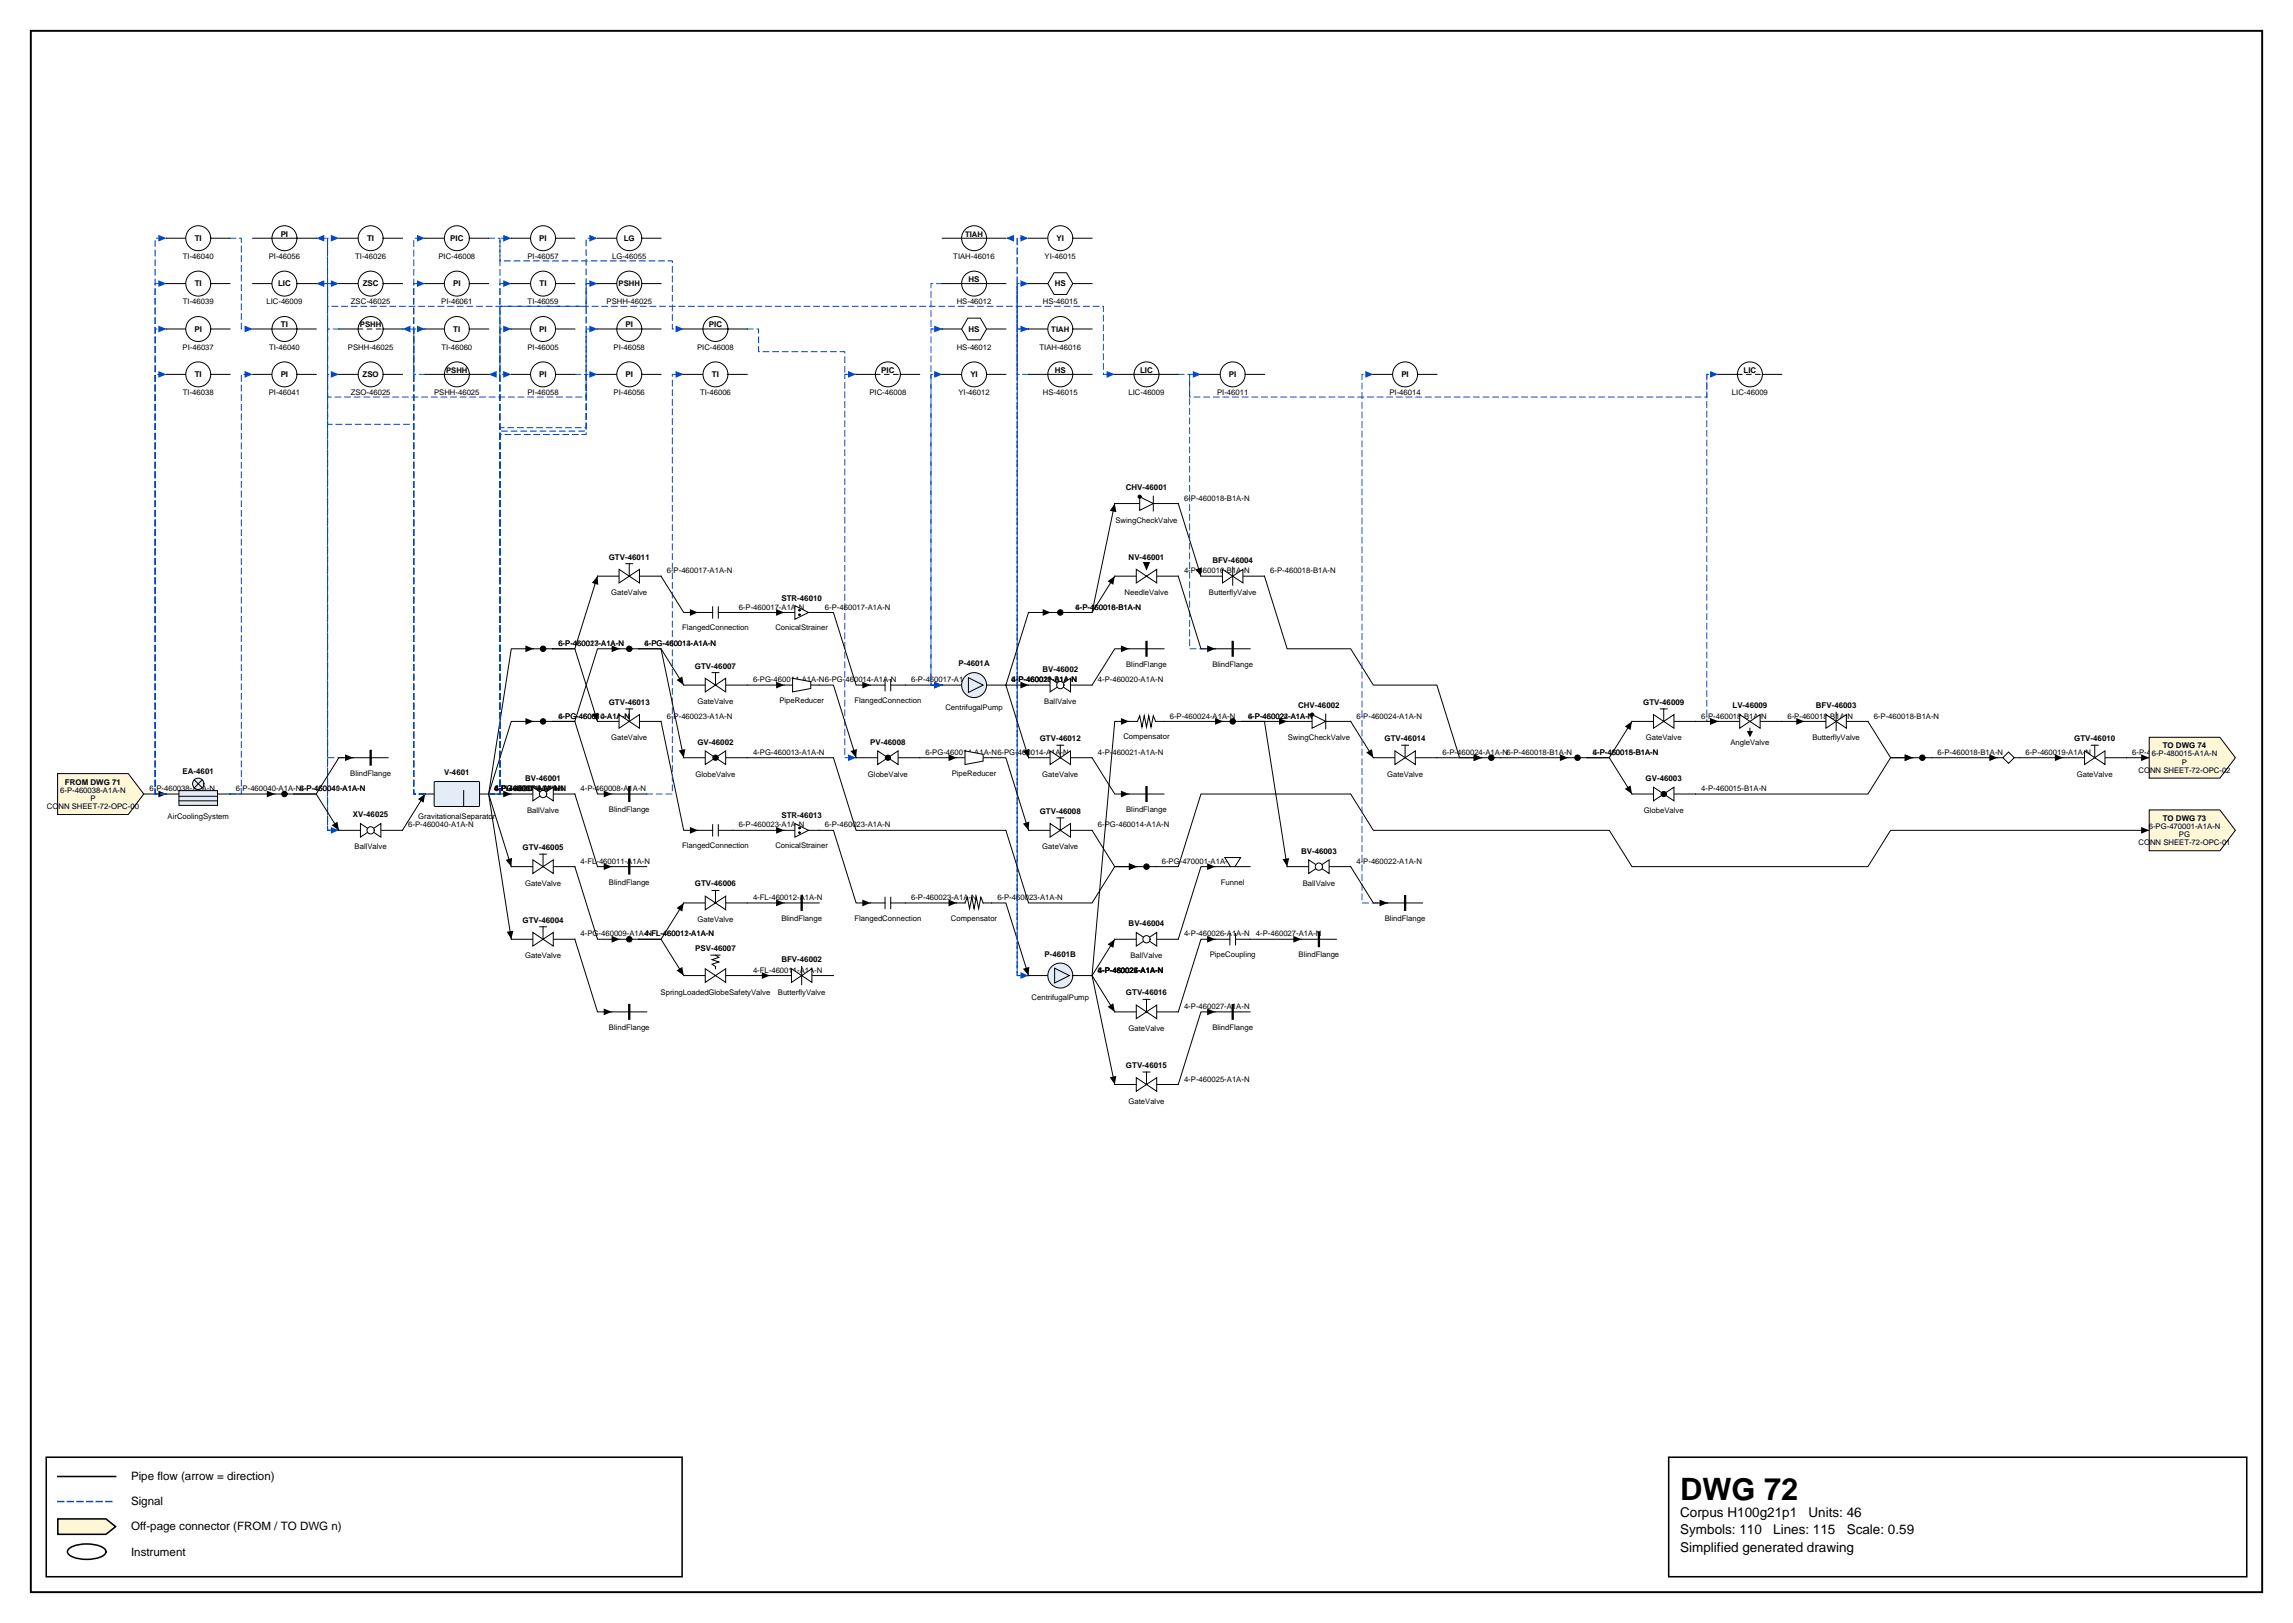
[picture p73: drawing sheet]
<svg xmlns="http://www.w3.org/2000/svg" width="420mm" height="297mm" viewBox="0 0 420 297" stroke-linecap="round" stroke-linejoin="round" font-family="sans-serif">
<defs><g id="words">
<text font-size="5.6" x="307.6" y="274.5">DWG 72</text>
<g font-size="2.5">
<text x="307.6" y="277.6">Corpus H100g21p1</text>
<text x="307.6" y="280.8">Symbols: 110</text>
<text x="324.6" y="280.8">Lines: 115</text>
<text x="331.1" y="277.6">Units: 46</text>
<text x="338.1" y="280.8">Scale: 0.59</text>
<text x="307.6" y="284">Simplified generated drawing</text>
</g>
<g font-size="2.1">
<text x="24" y="270.9">Pipe flow (arrow = direction)</text>
<text x="24" y="275.5">Signal</text>
<text x="24" y="280.1">Off-page connector (FROM / TO DWG n)</text>
<text x="24" y="284.7">Instrument</text>
</g>
<g font-size="1.5">
<text x="35.6" y="44.1">TI</text>
<text x="51.4" y="43.3">PI</text>
<text x="67.2" y="44.1">TI</text>
<text x="82.4" y="44.1">PIC</text>
<text x="98.7" y="44.1">PI</text>
<text x="114.2" y="44.1">LG</text>
<text x="193.4" y="44.1">YI</text>
<text x="35.6" y="52.4">TI</text>
<text x="50.9" y="52.4">LIC</text>
<text x="66.4" y="52.4">ZSC</text>
<text x="83" y="52.4">PI</text>
<text x="98.8" y="52.4">TI</text>
<text x="177.3" y="51.6">HS</text>
<text x="193.1" y="52.4">HS</text>
<text x="51.4" y="59.9">TI</text>
<text x="114.5" y="59.9">PI</text>
<text x="129.8" y="59.9">PIC</text>
<text x="35.6" y="60.7">PI</text>
<text x="83" y="60.7">TI</text>
<text x="98.7" y="60.7">PI</text>
<text x="177.3" y="60.7">HS</text>
<text x="35.6" y="69">TI</text>
<text x="51.4" y="69">PI</text>
<text x="66.4" y="69">ZSO</text>
<text x="98.7" y="69">PI</text>
<text x="114.5" y="69">PI</text>
<text x="130.3" y="69">TI</text>
<text x="161.3" y="68.2">PIC</text>
<text x="177.7" y="69">YI</text>
<text x="193.1" y="68.2">HS</text>
<text x="208.7" y="68.2">LIC</text>
<text x="225" y="69">PI</text>
<text x="256.6" y="69">PI</text>
<text x="319.2" y="68.2">LIC</text>
<text x="206.1" y="89.8">CHV-46001</text>
<text x="111.4" y="102.4">GTV-46011</text>
<text x="206.6" y="102.4">NV-46001</text>
<text x="222" y="103">BFV-46004</text>
<text x="143.1" y="109.9">STR-46010</text>
<text x="127.2" y="122.4">GTV-46007</text>
<text x="175.5" y="121.9">P-4601A</text>
<text x="190.8" y="123">BV-46002</text>
<text x="111.4" y="129">GTV-46013</text>
<text x="237.7" y="129.6">CHV-46002</text>
<text x="300.8" y="129">GTV-46009</text>
<text x="317.2" y="129.6">LV-46009</text>
<text x="332.4" y="129.6">BFV-46003</text>
<text x="127.7" y="136.3">GV-46002</text>
<text x="159.3" y="136.3">PV-46008</text>
<text x="190.4" y="135.7">GTV-46012</text>
<text x="253.5" y="135.7">GTV-46014</text>
<text x="379.8" y="135.7">GTV-46010</text>
<text x="396" y="136.9">TO DWG 74</text>
<text x="11.9" y="143.6">FROM DWG 71</text>
<text x="33.4" y="141.7">EA-4601</text>
<text x="81.3" y="141.9">V-4601</text>
<text x="96.2" y="142.9">BV-46001</text>
<text x="301.3" y="142.9">GV-46003</text>
<text x="64.6" y="149.6">XV-46025</text>
<text x="143.1" y="149.8">STR-46013</text>
<text x="190.4" y="148.9">GTV-46008</text>
<text x="95.7" y="155.6">GTV-46005</text>
<text x="396" y="150.2">TO DWG 73</text>
<text x="238.2" y="156.2">BV-46003</text>
<text x="127.2" y="162.2">GTV-46006</text>
<text x="95.7" y="168.9">GTV-46004</text>
<text x="206.6" y="169.5">BV-46004</text>
<text x="127.3" y="174.1">PSV-46007</text>
<text x="143.1" y="176.1">BFV-46002</text>
<text x="191.3" y="175.1">P-4601B</text>
<text x="206.1" y="182.2">GTV-46016</text>
<text x="206.1" y="195.5">GTV-46015</text>
</g>
<g font-size="1.4">
<text x="33.5" y="47.4">TI-46040</text>
<text x="49.2" y="47.4">PI-46056</text>
<text x="65" y="47.4">TI-46026</text>
<text x="80.3" y="47.4">PIC-46008</text>
<text x="96.6" y="47.4">PI-46057</text>
<text x="112.1" y="47.4">LG-46055</text>
<text x="174.5" y="47.4">TIAH-46016</text>
<text x="176.7" y="43.3">TIAH</text>
<text x="191.3" y="47.4">YI-46015</text>
<text x="113.2" y="52.4">PSHH</text>
<text x="33.5" y="55.7">TI-46039</text>
<text x="48.8" y="55.7">LIC-46009</text>
<text x="64.3" y="55.7">ZSC-46025</text>
<text x="65.9" y="59.9">PSHH</text>
<text x="80.8" y="55.7">PI-46061</text>
<text x="96.6" y="55.7">TI-46059</text>
<text x="111.1" y="55.7">PSHH-46025</text>
<text x="175.2" y="55.7">HS-46012</text>
<text x="190.9" y="55.7">HS-46015</text>
<text x="33.4" y="64">PI-46037</text>
<text x="49.3" y="64">TI-46040</text>
<text x="63.7" y="64">PSHH-46025</text>
<text x="80.8" y="64">TI-46060</text>
<text x="96.6" y="64">PI-46005</text>
<text x="112.3" y="64">PI-46058</text>
<text x="127.6" y="64">PIC-46008</text>
<text x="175.2" y="64">HS-46012</text>
<text x="190.3" y="64">TIAH-46016</text>
<text x="192.5" y="60.7">TIAH</text>
<text x="81.7" y="68.2">PSHH</text>
<text x="33.5" y="72.3">TI-46038</text>
<text x="49.2" y="72.3">PI-46041</text>
<text x="64.2" y="72.3">ZSO-46025</text>
<text x="79.5" y="72.3">PSHH-46025</text>
<text x="96.6" y="72.3">PI-46058</text>
<text x="112.3" y="72.3">PI-46056</text>
<text x="128.2" y="72.3">TI-46006</text>
<text x="159.2" y="72.3">PIC-46008</text>
<text x="175.5" y="72.3">YI-46012</text>
<text x="190.9" y="72.3">HS-46015</text>
<text x="206.6" y="72.3">LIC-46009</text>
<text x="222.8" y="72.3">PI-46011</text>
<text x="254.4" y="72.3">PI-46014</text>
<text x="317.1" y="72.3">LIC-46009</text>
<text x="204.2" y="95.7">SwingCheckValve</text>
<text x="216.8" y="91.6">6-P-460018-B1A-N</text>
<text x="122.1" y="104.9">6-P-460017-A1A-N</text>
<text x="216.8" y="104.9">4-P-460016-B1A-N</text>
<text x="232.6" y="104.9">6-P-460018-B1A-N</text>
<text x="111.9" y="108.9">GateValve</text>
<text x="135.2" y="111.6">6-P-460017-A1A-N</text>
<text x="151" y="111.6">6-P-460017-A1A-N</text>
<text x="196.9" y="111.6">6-P-460018-B1A-N</text>
<text x="196.9" y="111.6">4-P-460016-B1A-N</text>
<text x="205.9" y="108.9">NeedleValve</text>
<text x="221.3" y="108.9">ButterflyValve</text>
<text x="102.2" y="118.2">6-P-460023-A1A-N</text>
<text x="102.2" y="118.2">6-P-460017-A1A-N</text>
<text x="118" y="118.2">6-PG-460014-A1A-N</text>
<text x="118" y="118.2">4-PG-460013-A1A-N</text>
<text x="124.9" y="115.4">FlangedConnection</text>
<text x="142" y="115.4">ConicalStrainer</text>
<text x="137.9" y="124.9">6-PG-460014-A1A-N6-PG-460014-A1A-N</text>
<text x="166.8" y="124.9">6-P-460017-A1A-N</text>
<text x="185.2" y="124.9">4-P-460021-A1A-N</text>
<text x="185.2" y="124.9">4-P-460020-A1A-N</text>
<text x="185.2" y="124.9">6-P-460018-B1A-N</text>
<text x="201" y="124.9">4-P-460020-A1A-N</text>
<text x="206.2" y="122">BlindFlange</text>
<text x="222" y="122">BlindFlange</text>
<text x="102.2" y="131.5">4-PG-460010-A1A-N</text>
<text x="102.2" y="131.5">6-PG-460014-A1A-N</text>
<text x="122.1" y="131.5">6-P-460023-A1A-N</text>
<text x="127.7" y="128.9">GateValve</text>
<text x="142.7" y="128.7">PipeReducer</text>
<text x="156.4" y="128.7">FlangedConnection</text>
<text x="173.1" y="129.9">CentrifugalPump</text>
<text x="191.2" y="128.9">BallValve</text>
<text x="214.2" y="131.5">6-P-460024-A1A-N</text>
<text x="228.5" y="131.5">6-P-460024-A1A-N</text>
<text x="228.5" y="131.5">4-P-460022-A1A-N</text>
<text x="248.3" y="131.5">6-P-460024-A1A-N</text>
<text x="311.5" y="131.5">6-P-460018-B1A-N</text>
<text x="327.3" y="131.5">6-P-460018-B1A-N</text>
<text x="343" y="131.5">6-P-460018-B1A-N</text>
<text x="111.9" y="135.5">GateValve</text>
<text x="205.7" y="135.3">Compensator</text>
<text x="235.8" y="135.5">SwingCheckValve</text>
<text x="301.3" y="135.5">GateValve</text>
<text x="316.8" y="136.4">AngleValve</text>
<text x="331.8" y="135.5">ButterflyValve</text>
<text x="64.1" y="142">BlindFlange</text>
<text x="127.3" y="142.2">GlobeValve</text>
<text x="137.9" y="138.1">4-PG-460013-A1A-N</text>
<text x="158.9" y="142.2">GlobeValve</text>
<text x="169.4" y="138.1">6-PG-460014-A1A-N6-PG-460014-A1A-N</text>
<text x="174.3" y="142">PipeReducer</text>
<text x="190.8" y="142.2">GateValve</text>
<text x="201" y="138.1">4-P-460021-A1A-N</text>
<text x="254" y="142.2">GateValve</text>
<text x="264.1" y="138.1">6-P-460024-A1A-N6-P-460018-B1A-N</text>
<text x="291.6" y="138.1">4-P-460015-B1A-N</text>
<text x="291.6" y="138.1">6-P-460018-B1A-N</text>
<text x="354.7" y="138.1">6-P-460018-B1A-N</text>
<text x="370.8" y="138.1">6-P-460019-A1A-N</text>
<text x="380.2" y="142.2">GateValve</text>
<text x="390.4" y="138.1">6-P-480015-A1A-N</text>
<text x="391.5" y="141.4">CONN SHEET-72-OPC-02</text>
<text x="394" y="138.4">6-P-480015-A1A-N</text>
<text x="399.5" y="139.9">P</text>
<text x="8.6" y="148.1">CONN SHEET-72-OPC-00</text>
<text x="11" y="145.1">6-P-460038-A1A-N</text>
<text x="16.5" y="146.6">P</text>
<text x="27.4" y="144.8">6-P-460038-A1A-N</text>
<text x="30.7" y="149.9">AirCoolingSystem</text>
<text x="43.2" y="144.8">6-P-460040-A1A-N6-P-460040-A1A-N</text>
<text x="54.9" y="144.8">4-P-460041-A1A-N</text>
<text x="76.6" y="149.9">GravitationalSeparator</text>
<text x="90.5" y="144.8">6-P-460017-A1A-N</text>
<text x="90.5" y="144.8">4-P-460008-A1A-N</text>
<text x="90.5" y="144.8">4-PG-460009-A1A-N</text>
<text x="90.5" y="144.8">6-PG-460014-A1A-N</text>
<text x="90.5" y="144.8">4-FL-460011-A1A-N</text>
<text x="96.5" y="148.8">BallValve</text>
<text x="106.3" y="144.8">4-P-460008-A1A-N</text>
<text x="111.5" y="148.6">BlindFlange</text>
<text x="206.2" y="148.6">BlindFlange</text>
<text x="301" y="148.8">GlobeValve</text>
<text x="311.5" y="144.8">4-P-460015-B1A-N</text>
<text x="64.9" y="155.5">BallValve</text>
<text x="74.7" y="151.4">6-P-460040-A1A-N</text>
<text x="124.9" y="155.3">FlangedConnection</text>
<text x="135.2" y="151.4">6-P-460023-A1A-N</text>
<text x="142" y="155.3">ConicalStrainer</text>
<text x="151" y="151.4">6-P-460023-A1A-N</text>
<text x="190.8" y="155.5">GateValve</text>
<text x="201" y="151.4">6-PG-460014-A1A-N</text>
<text x="391.5" y="154.7">CONN SHEET-72-OPC-01</text>
<text x="393.4" y="151.7">6-PG-470001-A1A-N</text>
<text x="398.9" y="153.2">PG</text>
<text x="106.3" y="158.1">4-FL-460011-A1A-N</text>
<text x="111.5" y="161.9">BlindFlange</text>
<text x="212.7" y="158.1">6-PG-470001-A1A-N</text>
<text x="223.5" y="161.9">Funnel</text>
<text x="248.3" y="158.1">4-P-460022-A1A-N</text>
<text x="96.1" y="162.1">GateValve</text>
<text x="137.9" y="164.7">4-FL-460012-A1A-N</text>
<text x="166.8" y="164.7">6-P-460023-A1A-N</text>
<text x="182.6" y="164.7">6-P-460023-A1A-N</text>
<text x="238.5" y="162.1">BallValve</text>
<text x="106.3" y="171.4">4-PG-460009-A1A-N</text>
<text x="118" y="171.4">4-FL-460011-A1A-N</text>
<text x="118" y="171.4">4-FL-460012-A1A-N</text>
<text x="127.7" y="168.7">GateValve</text>
<text x="143" y="168.5">BlindFlange</text>
<text x="156.4" y="168.5">FlangedConnection</text>
<text x="174.1" y="168.5">Compensator</text>
<text x="216.8" y="171.4">4-P-460026-A1A-N</text>
<text x="229.9" y="171.4">4-P-460027-A1A-N</text>
<text x="253.5" y="168.5">BlindFlange</text>
<text x="96.1" y="175.4">GateValve</text>
<text x="137.9" y="178">4-FL-460011-A1A-N</text>
<text x="201" y="178">6-P-460024-A1A-N</text>
<text x="201" y="178">4-P-460025-A1A-N</text>
<text x="201" y="178">4-P-460026-A1A-N</text>
<text x="201" y="178">4-P-460027-A1A-N</text>
<text x="207" y="175.4">BallValve</text>
<text x="221.5" y="175.2">PipeCoupling</text>
<text x="237.7" y="175.2">BlindFlange</text>
<text x="120.9" y="182">SpringLoadedGlobeSafetyValve</text>
<text x="142.4" y="182">ButterflyValve</text>
<text x="188.9" y="183.1">CentrifugalPump</text>
<text x="216.8" y="184.7">4-P-460027-A1A-N</text>
<text x="111.5" y="188.5">BlindFlange</text>
<text x="206.6" y="188.7">GateValve</text>
<text x="222" y="188.5">BlindFlange</text>
<text x="216.8" y="198">4-P-460025-A1A-N</text>
<text x="206.6" y="202">GateValve</text>
</g>
</g></defs>
<path d="M5.6 5.6h408.6v285.8h-408.6z" fill="none" stroke="#000" stroke-width=".35"/>
<path d="M8.5 266.7h116.4v21.9h-116.4zM10.6 270.2h10.6M305.5 266.7h105.8v21.9h-105.8z" fill="none" stroke="#000" stroke-width=".28"/>
<path d="M10.6 274.8h10.6" fill="none" stroke="#0046c8" stroke-width=".28" stroke-dasharray="1.1 .7"/>
<path d="M10.6 278h8.8l1.8 1.4-1.8 1.4h-8.8z" fill="#fff7d6" stroke="#000" stroke-width=".28"/>
<path d="M12.7 283.4a6.7 6.7 0 0 1 6.3 0 .72 .72 0 0 1 0 1.2 6.7 6.7 0 0 1-6.3 0 .72 .72 0 0 1 0-1.2z" fill="none" stroke="#000" stroke-width=".28"/>
<path d="M314.6 68.5h-2.1v63.5h2.1" fill="none" stroke="#0046c8" stroke-width=".18" stroke-dasharray="1.1 .7"/>
<path d="M313.1 131.4l1.5 .6-1.5 .6z" fill="#0046c8"/>
<path d="M109.4 105.4l-4.2 13.3h-4h4l4.2 13.3M121 132l4.2 20h2.6M136.8 125.4h6.8M199.9 138.7l4.2 6.6h2.6M213.1 132h10.8M274.8 138.7h12.3M134.2 152h9.4M125.2 165.3l-4.2 6.6h-4h4l4.2 6.6M181.5 165.3h2.7l4.1 13.2" fill="none" stroke="#000" stroke-width=".18"/>
<path d="M109.4 105.4l.1 1.6-1.1-.3zM108.4 130.8l1.1-.4-.1 1.6zM142.1 124.8l1.5 .6-1.5 .6zM222.5 131.4l1.4 .6-1.4 .6zM285.6 138.1l1.5 .6-1.5 .6zM126.3 151.3l1.5 .7-1.5 .6zM142.1 151.3l1.5 .7-1.5 .6zM205.2 144.7l1.5 .6-1.5 .6zM123.9 177.6l1-.6 .3 1.5zM123.9 166.2l1.3-.9-.3 1.5zM187.3 177.3l1.2-.4-.2 1.6z" fill="#000"/>
<path d="M188.3 68.5h-2.1v-16.6h2.1" fill="none" stroke="#0046c8" stroke-width=".18" stroke-dasharray="1.1 .7"/>
<path d="M186.8 51.3l1.5 .6-1.5 .6z" fill="#0046c8"/>
<path d="M206.7 132h-2.6l-4.2 46.5M369.8 138.7h7.9" fill="none" stroke="#000" stroke-width=".18"/>
<path d="M205.2 131.4l1.5 .6-1.5 .6zM376.2 138.1l1.5 .6-1.5 .6z" fill="#000"/>
<path d="M188.3 178.5h-2.1v-118.3h2.1" fill="none" stroke="#0046c8" stroke-width=".18" stroke-dasharray="1.1 .7"/>
<path d="M186.8 59.6l1.5 .6-1.5 .6z" fill="#0046c8"/>
<path d="M199.9 178.5l4.2 20" fill="none" stroke="#000" stroke-width=".18"/>
<path d="M203.2 197.2l1.2-.3-.3 1.6z" fill="#000"/>
<path d="M188.3 178.5h-2.1v-134.9h2.1" fill="none" stroke="#0046c8" stroke-width=".18" stroke-dasharray="1.1 .7"/>
<path d="M186.8 43l1.5 .6-1.5 .6z" fill="#0046c8"/>
<path d="M150 152h2.6l4.1 13.3h2.7M204.1 171.9l-4.2 6.6 4.2 6.7" fill="none" stroke="#000" stroke-width=".18"/>
<path d="M157.9 164.6l1.5 .7-1.5 .6zM202.8 172.8l1.3-.9-.3 1.6zM202.8 184.3l1-.7 .3 1.6z" fill="#000"/>
<path d="M118.4 145.3h4.7v-76.8h2.1" fill="none" stroke="#0046c8" stroke-width=".18" stroke-dasharray="1.1 .7"/>
<path d="M123.7 67.9l1.5 .6-1.5 .6z" fill="#0046c8"/>
<path d="M168.4 138.7h6.7M228.9 171.9h9.4" fill="none" stroke="#000" stroke-width=".18"/>
<path d="M173.7 138.1l1.4 .6-1.4 .6zM236.8 171.3l1.5 .6-1.5 .6z" fill="#000"/>
<path d="M188.3 60.2h-2.1v-16.6h-2" fill="none" stroke="#0046c8" stroke-width=".18" stroke-dasharray="1.1 .7"/>
<path d="M184.2 43.6l1.4-.6v1.2z" fill="#0046c8"/>
<path d="M215.7 92.2l4.2 13.2M136.8 178.5h4.2" fill="none" stroke="#000" stroke-width=".18"/>
<path d="M218.8 104.2l1.2-.3-.1 1.5zM139.5 177.9l1.5 .6-1.5 .7z" fill="#000"/>
<path d="M89.5 43.6h2v4.2h31.6v12.4h2.1" fill="none" stroke="#0046c8" stroke-width=".18" stroke-dasharray="1.1 .7"/>
<path d="M123.7 59.6l1.5 .6-1.5 .6z" fill="#0046c8"/>
<path d="M26.3 145.3h4.2M105.2 145.3l4.2 13.3h2.6M393.5 152h-47.4l-4.1 6.6h-43.2l-4.2-6.6h-43.2l-4.1-6.7h-27.4l-4.2 13.3h-4.1M165.8 165.3h9.3" fill="none" stroke="#000" stroke-width=".18"/>
<path d="M29 144.7l1.5 .6-1.5 .6zM110.5 158l1.5 .6-1.5 .6zM392 151.3l1.5 .7-1.5 .6zM173.7 164.6l1.4 .7-1.4 .6z" fill="#000"/>
<path d="M136.8 60.2h2.1v4.2h15.8v4.1h2" fill="none" stroke="#0046c8" stroke-width=".18" stroke-dasharray="1.1 .7"/>
<path d="M155.3 67.9l1.4 .6-1.4 .6z" fill="#0046c8"/>
<path d="M105.2 68.5h2.1v-8.3h2.1" fill="none" stroke="#0046c8" stroke-width=".18" stroke-dasharray="1.1 .7"/>
<path d="M107.9 59.6l1.5 .6-1.5 .6z" fill="#0046c8"/>
<path d="M136.8 165.3h6.8" fill="none" stroke="#000" stroke-width=".18"/>
<path d="M142.1 164.6l1.5 .7-1.5 .6z" fill="#000"/>
<path d="M62 60.2h-2v91.8h2" fill="none" stroke="#0046c8" stroke-width=".18" stroke-dasharray="1.1 .7"/>
<path d="M60.6 151.3l1.4 .7-1.4 .6z" fill="#0046c8"/>
<path d="M156.7 68.5h-2v70.2h2" fill="none" stroke="#0046c8" stroke-width=".18" stroke-dasharray="1.1 .7"/>
<path d="M155.3 138.1l1.4 .6-1.4 .6z" fill="#0046c8"/>
<path d="M62 152h-2v-83.5h2" fill="none" stroke="#0046c8" stroke-width=".18" stroke-dasharray="1.1 .7"/>
<path d="M60.6 67.9l1.4 .6-1.4 .6z" fill="#0046c8"/>
<path d="M62 152h-2v-100.1h2" fill="none" stroke="#0046c8" stroke-width=".18" stroke-dasharray="1.1 .7"/>
<path d="M60.6 51.3l1.4 .6-1.4 .6z" fill="#0046c8"/>
<path d="M350.2 138.7h-4.1l-4.1 6.6h-31.6M353.7 138.7h12M77.8 145.3l-4.1 6.7" fill="none" stroke="#000" stroke-width=".18"/>
<path d="M348.7 138.1l1.5 .6-1.5 .6zM364.2 138.1l1.5 .6-1.5 .6zM76.5 146.3l1.3-1-.2 1.6z" fill="#000"/>
<path d="M188.3 51.9h-2.1v126.6h2.1" fill="none" stroke="#0046c8" stroke-width=".18" stroke-dasharray="1.1 .7"/>
<path d="M186.8 177.9l1.5 .6-1.5 .7z" fill="#0046c8"/>
<path d="M121 105.4l4.2 6.7h2.6M165.8 125.4h6.7M235.7 132h-8.3h4.1l4.2 26.6M247.3 132l4.1 6.7M105.2 171.9l4.2 13.3h2.6M222.5 185.2h-2.6l-4.2 13.3" fill="none" stroke="#000" stroke-width=".18"/>
<path d="M126.3 111.5l1.5 .6-1.5 .6zM171 124.8l1.5 .6-1.5 .6zM234.2 131.4l1.5 .6-1.5 .6zM250.1 137.7l1.1-.6 .2 1.6zM234.8 157.2l1.2-.1-.3 1.5zM110.5 184.6l1.5 .6-1.5 .6zM221 184.6l1.5 .6-1.5 .6z" fill="#000"/>
<path d="M77.8 68.5h-2v-8.3h-2.1" fill="none" stroke="#0046c8" stroke-width=".18" stroke-dasharray="1.1 .7"/>
<path d="M73.7 60.2l1.5-.6v1.2z" fill="#0046c8"/>
<path d="M231.5 105.4l4.2 13.3h11.6l4.1 6.7h11.7l4.1 13.3h4.1M298.8 132l-4.2 6.7h-4h4l4.2 6.6M342 132l4.1 6.7h4.1" fill="none" stroke="#000" stroke-width=".18"/>
<path d="M269.8 138.1l1.5 .6-1.5 .6zM297.5 133l1.3-1-.3 1.6zM348.7 138.1l1.5 .6-1.5 .6zM297.5 144.4l1-.7 .3 1.6z" fill="#000"/>
<path d="M254.1 165.3h-4.7v-96.8h2" fill="none" stroke="#0046c8" stroke-width=".18" stroke-dasharray="1.1 .7"/>
<path d="M250 67.9l1.4 .6-1.4 .6z" fill="#0046c8"/>
<path d="M181.5 138.7h2.7l4.1 13.3" fill="none" stroke="#000" stroke-width=".18"/>
<path d="M187.3 150.7l1.2-.3-.2 1.6z" fill="#000"/>
<path d="M172.5 60.2h-2.1v65.2h2.1" fill="none" stroke="#0046c8" stroke-width=".18" stroke-dasharray="1.1 .7"/>
<path d="M171 124.8l1.5 .6-1.5 .6z" fill="#0046c8"/>
<path d="M222.5 118.7h-4.7v-50.2h2.1" fill="none" stroke="#0046c8" stroke-width=".18" stroke-dasharray="1.1 .7"/>
<path d="M218.4 67.9l1.5 .6-1.5 .6z" fill="#0046c8"/>
<path d="M57.9 51.9h2.1v4.2h142v12.4h2.1" fill="none" stroke="#0046c8" stroke-width=".18" stroke-dasharray="1.1 .7"/>
<path d="M202.6 67.9l1.5 .6-1.5 .6z" fill="#0046c8"/>
<path d="M215.7 68.5h2.1v4.2h94.7v-4.2h2.1" fill="none" stroke="#0046c8" stroke-width=".18" stroke-dasharray="1.1 .7"/>
<path d="M313.1 67.9l1.5 .6-1.5 .6z" fill="#0046c8"/>
<path d="M215.7 105.4l4.2 13.3h2.6" fill="none" stroke="#000" stroke-width=".18"/>
<path d="M221 118.1l1.5 .6-1.5 .7z" fill="#000"/>
<path d="M42.1 43.6h2.1v16.6h2.1" fill="none" stroke="#0046c8" stroke-width=".18" stroke-dasharray="1.1 .7"/>
<path d="M44.8 59.6l1.5 .6-1.5 .6z" fill="#0046c8"/>
<path d="M150 112.1h2.6l4.1 13.3h2.7M184.2 125.4l4.1 13.3" fill="none" stroke="#000" stroke-width=".18"/>
<path d="M157.9 124.8l1.5 .6-1.5 .6zM187.3 137.4l1.2-.3-.2 1.6z" fill="#000"/>
<path d="M172.5 125.4h-2.1v-56.9h2.1" fill="none" stroke="#0046c8" stroke-width=".18" stroke-dasharray="1.1 .7"/>
<path d="M171 67.9l1.5 .6-1.5 .6z" fill="#0046c8"/>
<path d="M192.4 112.1h-4.1l-4.1 13.3h4.1" fill="none" stroke="#000" stroke-width=".18"/>
<path d="M190.9 111.5l1.5 .6-1.5 .6zM186.8 124.8l1.5 .6-1.5 .6z" fill="#000"/>
<path d="M30.5 145.3h-2.1v-76.8h2.1" fill="none" stroke="#0046c8" stroke-width=".18" stroke-dasharray="1.1 .7"/>
<path d="M29 67.9l1.5 .6-1.5 .6z" fill="#0046c8"/>
<path d="M30.5 145.3h-2.1v-85.1h2.1" fill="none" stroke="#0046c8" stroke-width=".18" stroke-dasharray="1.1 .7"/>
<path d="M29 59.6l1.5 .6-1.5 .6z" fill="#0046c8"/>
<path d="M30.5 145.3h-2.1v-93.4h2.1" fill="none" stroke="#0046c8" stroke-width=".18" stroke-dasharray="1.1 .7"/>
<path d="M29 51.3l1.5 .6-1.5 .6z" fill="#0046c8"/>
<path d="M30.5 145.3h-2.1v-101.7h2.1" fill="none" stroke="#0046c8" stroke-width=".18" stroke-dasharray="1.1 .7"/>
<path d="M29 43l1.5 .6-1.5 .6z" fill="#0046c8"/>
<path d="M42.1 145.3h8.2" fill="none" stroke="#000" stroke-width=".18"/>
<path d="M48.8 144.7l1.5 .6-1.5 .6z" fill="#000"/>
<path d="M42.1 145.3h2.1v-76.8h2.1" fill="none" stroke="#0046c8" stroke-width=".18" stroke-dasharray="1.1 .7"/>
<path d="M44.8 67.9l1.5 .6-1.5 .6z" fill="#0046c8"/>
<path d="M97.7 118.7h-4.1l-4.1 26.6" fill="none" stroke="#000" stroke-width=".18"/>
<path d="M96.2 118.1l1.5 .6-1.5 .7z" fill="#000"/>
<path d="M77.8 145.3h-2v-85.1h2" fill="none" stroke="#0046c8" stroke-width=".18" stroke-dasharray="1.1 .7"/>
<path d="M76.3 59.6l1.5 .6-1.5 .6z" fill="#0046c8"/>
<path d="M77.8 145.3h-2v-93.4h2" fill="none" stroke="#0046c8" stroke-width=".18" stroke-dasharray="1.1 .7"/>
<path d="M76.3 51.3l1.5 .6-1.5 .6z" fill="#0046c8"/>
<path d="M77.8 145.3h-2v-101.7h2" fill="none" stroke="#0046c8" stroke-width=".18" stroke-dasharray="1.1 .7"/>
<path d="M76.3 43l1.5 .6-1.5 .6z" fill="#0046c8"/>
<path d="M89.5 145.3h4.1" fill="none" stroke="#000" stroke-width=".18"/>
<path d="M92.1 144.7l1.5 .6-1.5 .6z" fill="#000"/>
<path d="M89.5 145.3h2v-76.8h2.1" fill="none" stroke="#0046c8" stroke-width=".18" stroke-dasharray="1.1 .7"/>
<path d="M92.1 67.9l1.5 .6-1.5 .6z" fill="#0046c8"/>
<path d="M89.5 145.3h2v-85.1h2.1" fill="none" stroke="#0046c8" stroke-width=".18" stroke-dasharray="1.1 .7"/>
<path d="M92.1 59.6l1.5 .6-1.5 .6z" fill="#0046c8"/>
<path d="M89.5 145.3l4.1 26.6" fill="none" stroke="#000" stroke-width=".18"/>
<path d="M92.8 170.5l1.2-.2-.4 1.6z" fill="#000"/>
<path d="M89.5 145.3h2v-93.4h2.1" fill="none" stroke="#0046c8" stroke-width=".18" stroke-dasharray="1.1 .7"/>
<path d="M92.1 51.3l1.5 .6-1.5 .6z" fill="#0046c8"/>
<path d="M89.5 145.3h2v-101.7h2.1" fill="none" stroke="#0046c8" stroke-width=".18" stroke-dasharray="1.1 .7"/>
<path d="M92.1 43l1.5 .6-1.5 .6z" fill="#0046c8"/>
<path d="M77.8 145.3h-2v-67.6h-15.8v-25.8h-2.1" fill="none" stroke="#0046c8" stroke-width=".18" stroke-dasharray="1.1 .7"/>
<path d="M57.9 51.9l1.5-.6v1.2z" fill="#0046c8"/>
<path d="M89.5 145.3h2v-67h15.8v-9.8h2.1" fill="none" stroke="#0046c8" stroke-width=".18" stroke-dasharray="1.1 .7"/>
<path d="M107.9 67.9l1.5 .6-1.5 .6z" fill="#0046c8"/>
<path d="M89.5 145.3h2v-66.4h15.8v-27h2.1" fill="none" stroke="#0046c8" stroke-width=".18" stroke-dasharray="1.1 .7"/>
<path d="M107.9 51.3l1.5 .6-1.5 .6z" fill="#0046c8"/>
<path d="M89.5 145.3h2v-65.8h15.8v-35.9h2.1" fill="none" stroke="#0046c8" stroke-width=".18" stroke-dasharray="1.1 .7"/>
<path d="M107.9 43l1.5 .6-1.5 .6z" fill="#0046c8"/>
<path d="M97.7 132h-4.1l-4.1 13.3 4.1 13.3" fill="none" stroke="#000" stroke-width=".18"/>
<path d="M96.2 131.4l1.5 .6-1.5 .6zM92.6 157.4l1.2-.4-.2 1.6z" fill="#000"/>
<path d="M109.4 68.5h-2.1v4.2h-47.3v-29.1h-2.1" fill="none" stroke="#0046c8" stroke-width=".18" stroke-dasharray="1.1 .7"/>
<path d="M57.9 43.6l1.5-.6v1.2z" fill="#0046c8"/>
<path d="M172.5 51.9h-2.1v8.3h2.1" fill="none" stroke="#0046c8" stroke-width=".18" stroke-dasharray="1.1 .7"/>
<path d="M171 59.6l1.5 .6-1.5 .6z" fill="#0046c8"/>
<path d="M134.2 112.1h9.4M310.4 132h4.2" fill="none" stroke="#000" stroke-width=".18"/>
<path d="M142.1 111.5l1.5 .6-1.5 .6zM313.1 131.4l1.5 .6-1.5 .6z" fill="#000"/>
<path d="M64.7 138.7h-4.7v-95.1h2" fill="none" stroke="#0046c8" stroke-width=".18" stroke-dasharray="1.1 .7"/>
<path d="M60.6 43l1.4 .6-1.4 .6z" fill="#0046c8"/>
<path d="M109.4 51.9h-2.1v4.2h-15.8v12.4h-2" fill="none" stroke="#0046c8" stroke-width=".18" stroke-dasharray="1.1 .7"/>
<path d="M89.5 68.5l1.4-.6v1.2z" fill="#0046c8"/>
<g fill="none" stroke="#000" stroke-width=".18">
<path d="M314.6 68.5h3.5M322.7 68.5h3.5M204.1 92.2l-4.2 19.9h-4h4l4.2-6.7M113.5 118.7h-4.1l-4.2 13.3h-4h4l4.2 13.3h2.6M206.7 118.7h-2.6l-4.2 6.7M64.7 138.7h-2.7l-4.1 6.6h-4.1h4.1l4.1 6.7M125.2 125.4l-4.2-6.7h-4h4l4.2 20M136.8 138.7h15.8l4.1 13.3h27.5l4.1 13.3h11.6l4.2-6.7h4.1h-4.1l-4.2-6.6M150 125.4h2.6l4.1 13.3M263.1 138.7h8.2M326.2 132h4.1M389.3 138.7h4.2"/>
<path d="M105.2 158.6l4.2 13.3h4.1M222.5 158.6h-2.6l-4.2 13.3M247.3 158.6l4.1 6.7h2.7M222.5 171.9h-2.6l-4.2 13.3"/>
</g>
<g fill="#000">
<path d="M204.1 92.2l.3 1.5-1.2-.2zM112 118.1l1.5 .6-1.5 .7zM202.8 106.4l1.3-1-.3 1.6zM205.2 118.1l1.5 .6-1.5 .7zM63.2 138.1l1.5 .6-1.5 .6zM123.9 124.5l1-.7 .3 1.6zM124.3 137.4l1.2-.3-.3 1.6zM155.7 137.4l1.2-.3-.2 1.6zM269.8 138.1l1.5 .6-1.5 .6zM328.9 131.4l1.4 .6-1.4 .6zM392 138.1l1.5 .6-1.5 .6zM60.7 151l1.1-.6 .2 1.6z"/>
<path d="M110.5 144.7l1.5 .6-1.5 .6zM206.7 158l1.5 .6-1.5 .6zM221 158l1.5 .6-1.5 .6zM112 171.3l1.5 .6-1.5 .6zM221 171.3l1.5 .6-1.5 .6zM252.6 164.6l1.5 .7-1.5 .6z"/>
</g>
<circle cx="320.4" cy="68.5" r="2.28" fill="#fff" stroke="#000" stroke-width=".18"/>
<path d="M77.8 60.2h3.6M85.9 60.2h3.6M318.1 68.5h.8M319.8 68.5h.8M321.4 68.5h.8M97.7 118.7h3.5M206.7 132h1.5l.5-1 .4 2.1 .4-2.1 .4 2.1 .4-2.1 .4 2.1 .4-2.1 .5 1h1.5M271.3 138.7h3.5" fill="none" stroke="#000" stroke-width=".18"/>
<g fill="#000" stroke="#000" stroke-width=".18">
<circle cx="99.4" cy="118.7" r=".5"/>
<circle cx="273" cy="138.7" r=".5"/>
</g>
<circle cx="83.6" cy="60.2" r="2.28" fill="#fff" stroke="#000" stroke-width=".18"/>
<path d="M109.4 132h3.9M117.1 132h3.9" fill="none" stroke="#000" stroke-width=".18"/>
<path d="M113.3 130.8l3.8 2.5v-2.5l-3.8 2.5z" fill="#fff" stroke="#000" stroke-width=".18"/>
<path d="M114.6 129.7h1.2M115.2 129.7v2.3M125.2 125.4h3.9M132.9 125.4h3.9M175.1 165.3h1.6l.4-1.1 .4 2.1 .4-2.1 .4 2.1 .5-2.1 .4 2.1 .4-2.1 .4 1.1h1.5" fill="none" stroke="#000" stroke-width=".18"/>
<path d="M129.1 124.1l3.8 2.5v-2.5l-3.8 2.5z" fill="#fff" stroke="#000" stroke-width=".18"/>
<path d="M130.4 123.1h1.2M131 123.1v2.3M188.3 138.7h3.9M196 138.7h3.9M113.5 171.9h3.5" fill="none" stroke="#000" stroke-width=".18"/>
<circle cx="115.2" cy="171.9" r=".5" fill="#000" stroke="#000" stroke-width=".18"/>
<path d="M192.2 137.4l3.8 2.5v-2.5l-3.8 2.5z" fill="#fff" stroke="#000" stroke-width=".18"/>
<path d="M193.5 136.4h1.2M194.1 136.4v2.3" fill="none" stroke="#000" stroke-width=".18"/>
<path d="M393.5 148.2h12.9l2.9 3.8-2.9 3.7h-12.9z" fill="#fff7d6" stroke="#000" stroke-width=".18"/>
<path d="M77.8 51.9h3.6M85.9 51.9h3.6M127.8 152h2.7M130.5 150.9v2.1M131.5 152h2.7M131.5 150.9v2.1" fill="none" stroke="#000" stroke-width=".18"/>
<circle cx="83.6" cy="51.9" r="2.28" fill="#fff" stroke="#000" stroke-width=".18"/>
<path d="M188.3 68.5h3.5M196.4 68.5h3.5" fill="none" stroke="#000" stroke-width=".18"/>
<circle cx="194.1" cy="68.5" r="2.28" fill="#fff" stroke="#000" stroke-width=".18"/>
<path d="M191.8 68.5h4.6M365.7 138.7h1M368.8 138.7h1" fill="none" stroke="#000" stroke-width=".18"/>
<path d="M367.7 137.6l1.1 1.1-1.1 1-1-1z" fill="#fff" stroke="#000" stroke-width=".18"/>
<path d="M188.3 178.5h3.5M196.4 178.5h3.5" fill="none" stroke="#000" stroke-width=".18"/>
<circle cx="194.1" cy="178.5" r="2.28" fill="#e2ecf7" stroke="#000" stroke-width=".18"/>
<path d="M143.6 152h1.9M148 152h2M193.1 177.2l2.7 1.3-2.7 1.4z" fill="none" stroke="#000" stroke-width=".18"/>
<path d="M145.5 150.7l2.5 1.3-2.5 1.2z" fill="#fff" stroke="#000" stroke-width=".18"/>
<g fill="#000" stroke="#000" stroke-width=".18">
<circle cx="146.4" cy="151.6" r=".15"/>
<circle cx="146.4" cy="152.4" r=".14"/>
</g>
<path d="M30.5 68.5h3.5M38.6 68.5h3.5" fill="none" stroke="#000" stroke-width=".18"/>
<circle cx="36.3" cy="68.5" r="2.29" fill="#fff" stroke="#000" stroke-width=".18"/>
<path d="M172.5 68.5h3.6M180.6 68.5h3.6M112 145.3h6.4" fill="none" stroke="#000" stroke-width=".18"/>
<path d="M115.2 144.1v2.5" fill="none" stroke="#000" stroke-width=".42"/>
<circle cx="178.3" cy="68.5" r="2.28" fill="#fff" stroke="#000" stroke-width=".18"/>
<path d="M156.7 138.7h4M164.4 138.7h4" fill="none" stroke="#000" stroke-width=".18"/>
<path d="M160.7 137.4l3.7 2.5v-2.5l-3.7 2.5z" fill="#fff" stroke="#000" stroke-width=".18"/>
<circle cx="162.6" cy="138.7" r=".48" fill="#000" stroke="#000" stroke-width=".18"/>
<path d="M188.3 60.2h3.5M196.4 60.2h3.5M222.5 171.9h2.7M225.2 170.9v2M226.2 171.9h2.7M226.2 170.9v2" fill="none" stroke="#000" stroke-width=".18"/>
<circle cx="194.1" cy="60.2" r="2.28" fill="#fff" stroke="#000" stroke-width=".18"/>
<path d="M125.2 178.5h3.9M132.9 178.5h3.9" fill="none" stroke="#000" stroke-width=".18"/>
<path d="M129.1 177.3l3.8 2.5v-2.5l-3.8 2.5z" fill="#fff" stroke="#000" stroke-width=".18"/>
<path d="M204.1 92.2h4.6M211.1 92.2h4.6M130.2 174.8h1.6M131 174.8l.6 .4-1.2 .4 1.2 .5-1.2 .4 .6 .4v.4" fill="none" stroke="#000" stroke-width=".18"/>
<path d="M208.7 90.9l2.4 1.3-2.4 1.2z" fill="#fff" stroke="#000" stroke-width=".18"/>
<path d="M77.8 43.6h3.6M85.9 43.6h3.6M211.1 90.8v2.7" fill="none" stroke="#000" stroke-width=".18"/>
<circle cx="208.7" cy="90.9" r=".29" fill="#000" stroke="#000" stroke-width=".18"/>
<circle cx="83.6" cy="43.6" r="2.28" fill="#fff" stroke="#000" stroke-width=".18"/>
<path d="M10.5 141.6h13l2.8 3.7-2.8 3.8h-13z" fill="#fff7d6" stroke="#000" stroke-width=".18"/>
<path d="M93.6 145.3h4M101.3 145.3h3.9M159.4 165.3h2.6M162 164.2v2.1M163.1 165.3h2.7M163.1 164.2v2.1" fill="none" stroke="#000" stroke-width=".18"/>
<g fill="#fff" stroke="#000" stroke-width=".18">
<path d="M97.6 144.1l3.7 2.5v-2.5l-3.7 2.5z"/>
<circle cx="99.4" cy="145.3" r=".67"/>
</g>
<path d="M62 68.5h3.6M70.1 68.5h3.6M208.2 158.6h3.4M143.6 165.3h6.4" fill="none" stroke="#000" stroke-width=".18"/>
<path d="M146.8 164v2.5" fill="none" stroke="#000" stroke-width=".42"/>
<circle cx="209.9" cy="158.6" r=".5" fill="#000" stroke="#000" stroke-width=".18"/>
<circle cx="67.9" cy="68.5" r="2.28" fill="#fff" stroke="#000" stroke-width=".18"/>
<path d="M125.2 60.2h3.5M133.3 60.2h3.5" fill="none" stroke="#000" stroke-width=".18"/>
<circle cx="131" cy="60.2" r="2.28" fill="#fff" stroke="#000" stroke-width=".18"/>
<path d="M93.6 68.5h3.5M101.7 68.5h3.5M128.7 60.2h4.6" fill="none" stroke="#000" stroke-width=".18"/>
<circle cx="99.4" cy="68.5" r="2.28" fill="#fff" stroke="#000" stroke-width=".18"/>
<path d="M125.2 165.3h3.9M132.9 165.3h3.9" fill="none" stroke="#000" stroke-width=".18"/>
<path d="M129.1 164l3.8 2.5v-2.5l-3.8 2.5z" fill="#fff" stroke="#000" stroke-width=".18"/>
<path d="M62 60.2h3.6M70.1 60.2h3.6M130.4 163h1.2M131 163v2.3" fill="none" stroke="#000" stroke-width=".18"/>
<circle cx="67.9" cy="60.2" r="2.28" fill="#fff" stroke="#000" stroke-width=".18"/>
<path d="M65.6 60.2h.8M67.2 60.2h.9M68.9 60.2h.8M156.7 68.5h3.6M164.8 68.5h3.6" fill="none" stroke="#000" stroke-width=".18"/>
<circle cx="162.6" cy="68.5" r="2.28" fill="#fff" stroke="#000" stroke-width=".18"/>
<path d="M93.6 60.2h3.5M101.7 60.2h3.5M160.3 68.5h.8M161.9 68.5h.9M163.6 68.5h.8M238.3 171.9h6.4" fill="none" stroke="#000" stroke-width=".18"/>
<path d="M241.5 170.7v2.4" fill="none" stroke="#000" stroke-width=".42"/>
<circle cx="99.4" cy="60.2" r="2.28" fill="#fff" stroke="#000" stroke-width=".18"/>
<path d="M62 152h4M69.7 152h4" fill="none" stroke="#000" stroke-width=".18"/>
<g fill="#fff" stroke="#000" stroke-width=".18">
<path d="M66 150.7l3.7 2.5v-2.5l-3.7 2.5z"/>
<circle cx="67.9" cy="152" r=".66"/>
</g>
<path d="M298.8 145.3h3.9M306.5 145.3h3.9" fill="none" stroke="#000" stroke-width=".18"/>
<path d="M302.7 144.1l3.8 2.5v-2.5l-3.8 2.5z" fill="#fff" stroke="#000" stroke-width=".18"/>
<g fill="#000" stroke="#000" stroke-width=".18">
<circle cx="351.9" cy="138.7" r=".5"/>
<circle cx="304.6" cy="145.3" r=".48"/>
</g>
<path d="M30.5 60.2h3.5M38.6 60.2h3.5M350.2 138.7h3.5" fill="none" stroke="#000" stroke-width=".18"/>
<circle cx="36.3" cy="60.2" r="2.29" fill="#fff" stroke="#000" stroke-width=".18"/>
<path d="M188.3 51.9h3.5M196.4 51.9h3.5" fill="none" stroke="#000" stroke-width=".18"/>
<path d="M193 49.9h2.3l1.1 2-1.1 2h-2.3l-1.2-2z" fill="#fff" stroke="#000" stroke-width=".18"/>
<path d="M109.4 105.4h3.9M117.1 105.4h3.9" fill="none" stroke="#000" stroke-width=".18"/>
<path d="M113.3 104.2l3.8 2.5v-2.5l-3.8 2.5z" fill="#fff" stroke="#000" stroke-width=".18"/>
<path d="M114.6 103.2h1.2M115.2 103.2v2.2M204.1 198.5h3.9M211.8 198.5h3.9" fill="none" stroke="#000" stroke-width=".18"/>
<path d="M208 197.2l3.8 2.5v-2.5l-3.8 2.5z" fill="#fff" stroke="#000" stroke-width=".18"/>
<path d="M30.5 51.9h3.5M38.6 51.9h3.5M112 158.6h6.4M209.3 196.2h1.2M209.9 196.2v2.3" fill="none" stroke="#000" stroke-width=".18"/>
<path d="M115.2 157.4v2.5" fill="none" stroke="#000" stroke-width=".42"/>
<circle cx="36.3" cy="51.9" r="2.29" fill="#fff" stroke="#000" stroke-width=".18"/>
<path d="M159.4 125.4h2.6M162 124.3v2.1M163.1 125.4h2.7M163.1 124.3v2.1M223.9 132h3.5M235.7 132h4.5M242.7 132h4.6" fill="none" stroke="#000" stroke-width=".18"/>
<circle cx="225.7" cy="132" r=".5" fill="#000" stroke="#000" stroke-width=".18"/>
<path d="M240.2 130.8l2.5 1.2-2.5 1.3z" fill="#fff" stroke="#000" stroke-width=".18"/>
<path d="M242.7 130.7v2.7M93.6 171.9h4M101.3 171.9h3.9" fill="none" stroke="#000" stroke-width=".18"/>
<circle cx="240.2" cy="130.8" r=".29" fill="#000" stroke="#000" stroke-width=".18"/>
<path d="M97.6 170.7l3.7 2.4v-2.4l-3.7 2.4z" fill="#fff" stroke="#000" stroke-width=".18"/>
<path d="M125.2 68.5h3.5M133.3 68.5h3.5M98.8 169.6h1.2M99.4 169.6v2.3" fill="none" stroke="#000" stroke-width=".18"/>
<circle cx="131" cy="68.5" r="2.28" fill="#fff" stroke="#000" stroke-width=".18"/>
<path d="M77.8 68.5h3.6M85.9 68.5h3.6" fill="none" stroke="#000" stroke-width=".18"/>
<circle cx="83.6" cy="68.5" r="2.28" fill="#fff" stroke="#000" stroke-width=".18"/>
<path d="M81.4 68.5h4.5M251.4 68.5h3.6M259.5 68.5h3.6" fill="none" stroke="#000" stroke-width=".18"/>
<circle cx="257.3" cy="68.5" r="2.28" fill="#fff" stroke="#000" stroke-width=".18"/>
<path d="M62 51.9h3.6M70.1 51.9h3.6" fill="none" stroke="#000" stroke-width=".18"/>
<circle cx="67.9" cy="51.9" r="2.28" fill="#fff" stroke="#000" stroke-width=".18"/>
<path d="M93.6 51.9h3.5M101.7 51.9h3.5" fill="none" stroke="#000" stroke-width=".18"/>
<circle cx="99.4" cy="51.9" r="2.28" fill="#fff" stroke="#000" stroke-width=".18"/>
<path d="M219.9 105.4h3.9M227.6 105.4h3.9" fill="none" stroke="#000" stroke-width=".18"/>
<path d="M223.8 104.2l3.8 2.5v-2.5l-3.8 2.5z" fill="#fff" stroke="#000" stroke-width=".18"/>
<path d="M93.6 43.6h3.5M101.7 43.6h3.5M225.7 103.8v3.3M287.1 138.7h3.5" fill="none" stroke="#000" stroke-width=".18"/>
<circle cx="288.8" cy="138.7" r=".5" fill="#000" stroke="#000" stroke-width=".18"/>
<circle cx="99.4" cy="43.6" r="2.28" fill="#fff" stroke="#000" stroke-width=".18"/>
<path d="M330.3 132h4M338 132h4" fill="none" stroke="#000" stroke-width=".18"/>
<path d="M334.3 130.8l3.7 2.5v-2.5l-3.7 2.5z" fill="#fff" stroke="#000" stroke-width=".18"/>
<path d="M175.1 138.7h1.6M180 138.7h1.5M336.2 130.4v3.3M254.1 165.3h6.3" fill="none" stroke="#000" stroke-width=".18"/>
<path d="M257.2 164v2.5" fill="none" stroke="#000" stroke-width=".42"/>
<path d="M176.7 137.4l3.3 .7v1.2l-3.3 .6z" fill="#fff" stroke="#000" stroke-width=".18"/>
<path d="M172.5 60.2h3.6M180.6 60.2h3.6" fill="none" stroke="#000" stroke-width=".18"/>
<path d="M177.2 58.2h2.3l1.1 2-1.1 2h-2.3l-1.1-2z" fill="#fff" stroke="#000" stroke-width=".18"/>
<path d="M46.3 51.9h3.5M54.4 51.9h3.5M222.5 118.7h6.4" fill="none" stroke="#000" stroke-width=".18"/>
<path d="M225.7 117.5v2.5" fill="none" stroke="#000" stroke-width=".42"/>
<circle cx="52.1" cy="51.9" r="2.28" fill="#fff" stroke="#000" stroke-width=".18"/>
<path d="M204.1 68.5h3.5M212.2 68.5h3.5" fill="none" stroke="#000" stroke-width=".18"/>
<circle cx="209.9" cy="68.5" r="2.29" fill="#fff" stroke="#000" stroke-width=".18"/>
<path d="M207.6 68.5h4.6M204.1 105.4h3.9M211.8 105.4h3.9" fill="none" stroke="#000" stroke-width=".18"/>
<path d="M208 104.2l3.8 2.5v-2.5l-3.8 2.5z" fill="#fff" stroke="#000" stroke-width=".18"/>
<path d="M209.4 103h1l-.5 1.2z" fill="#000" stroke="#000" stroke-width=".18"/>
<path d="M46.3 43.6h3.5M54.4 43.6h3.5" fill="none" stroke="#000" stroke-width=".18"/>
<circle cx="52.1" cy="43.6" r="2.28" fill="#fff" stroke="#000" stroke-width=".18"/>
<path d="M30.5 43.6h3.5M38.6 43.6h3.5M49.8 43.6h4.6" fill="none" stroke="#000" stroke-width=".18"/>
<circle cx="36.3" cy="43.6" r="2.29" fill="#fff" stroke="#000" stroke-width=".18"/>
<path d="M141 178.5h3.9M148.6 178.5h4" fill="none" stroke="#000" stroke-width=".18"/>
<path d="M144.9 177.3l3.7 2.5v-2.5l-3.7 2.5z" fill="#fff" stroke="#000" stroke-width=".18"/>
<path d="M143.6 112.1h1.9M148 112.1h2M146.8 176.9v3.3" fill="none" stroke="#000" stroke-width=".18"/>
<path d="M145.5 110.8l2.5 1.3-2.5 1.2z" fill="#fff" stroke="#000" stroke-width=".18"/>
<g fill="#000" stroke="#000" stroke-width=".18">
<circle cx="146.4" cy="112.5" r=".15"/>
<circle cx="146.4" cy="111.7" r=".14"/>
</g>
<path d="M172.5 125.4h3.6M180.6 125.4h3.6" fill="none" stroke="#000" stroke-width=".18"/>
<circle cx="178.3" cy="125.4" r="2.28" fill="#e2ecf7" stroke="#000" stroke-width=".18"/>
<path d="M177.3 124l2.7 1.4-2.7 1.3zM30.5 145.3h2.3M39.8 145.3h2.3M222.5 185.2h6.4" fill="none" stroke="#000" stroke-width=".18"/>
<path d="M225.7 183.9v2.5" fill="none" stroke="#000" stroke-width=".42"/>
<path d="M32.8 144.7h7v2.7h-7z" fill="#e2ecf7" stroke="#000" stroke-width=".18"/>
<path d="M32.8 145.7h7M32.8 146.6h7" fill="none" stroke="#000" stroke-width=".18"/>
<circle cx="36.3" cy="143.5" r="1.04" fill="#e2ecf7" stroke="#000" stroke-width=".18"/>
<path d="M35.6 142.7l1.4 1.5M37 142.7l-1.4 1.5M77.8 145.3h1.7M87.8 145.3h1.7" fill="none" stroke="#000" stroke-width=".18"/>
<path d="M79.5 143.1h8.2v4.5h-8.2z" fill="#e2ecf7" stroke="#000" stroke-width=".18"/>
<path d="M109.4 68.5h3.5M117.5 68.5h3.5M84.9 144.7v2.9" fill="none" stroke="#000" stroke-width=".18"/>
<circle cx="115.2" cy="68.5" r="2.29" fill="#fff" stroke="#000" stroke-width=".18"/>
<path d="M172.5 51.9h3.6M180.6 51.9h3.6" fill="none" stroke="#000" stroke-width=".18"/>
<circle cx="178.3" cy="51.9" r="2.28" fill="#fff" stroke="#000" stroke-width=".18"/>
<path d="M176.1 51.9h4.5M298.8 132h3.9M306.5 132h3.9" fill="none" stroke="#000" stroke-width=".18"/>
<path d="M302.7 130.8l3.8 2.5v-2.5l-3.8 2.5z" fill="#fff" stroke="#000" stroke-width=".18"/>
<path d="M109.4 60.2h3.5M117.5 60.2h3.5M127.8 112.1h2.7M130.5 111.1v2M131.5 112.1h2.7M131.5 111.1v2M64.7 138.7h6.4M304 129.7h1.2M304.6 129.7v2.3" fill="none" stroke="#000" stroke-width=".18"/>
<path d="M67.9 137.4v2.5" fill="none" stroke="#000" stroke-width=".42"/>
<circle cx="115.2" cy="60.2" r="2.29" fill="#fff" stroke="#000" stroke-width=".18"/>
<path d="M109.4 51.9h3.5M117.5 51.9h3.5M112.9 60.2h4.6" fill="none" stroke="#000" stroke-width=".18"/>
<circle cx="115.2" cy="51.9" r="2.29" fill="#fff" stroke="#000" stroke-width=".18"/>
<path d="M222.5 158.6h2.8M226.1 158.6h2.8" fill="none" stroke="#000" stroke-width=".18"/>
<path d="M224.2 157h2.9l-1 1.6h-.8z" fill="#fff" stroke="#000" stroke-width=".18"/>
<path d="M219.9 68.5h3.5M228 68.5h3.5" fill="none" stroke="#000" stroke-width=".18"/>
<circle cx="225.7" cy="68.5" r="2.28" fill="#fff" stroke="#000" stroke-width=".18"/>
<path d="M206.7 118.7h6.4M235.7 158.6h3.9M243.3 158.6h4" fill="none" stroke="#000" stroke-width=".18"/>
<path d="M209.9 117.5v2.5" fill="none" stroke="#000" stroke-width=".42"/>
<g fill="#fff" stroke="#000" stroke-width=".18">
<path d="M239.6 157.4l3.7 2.5v-2.5l-3.7 2.5z"/>
<circle cx="241.5" cy="158.6" r=".66"/>
</g>
<path d="M188.3 43.6h3.5M196.4 43.6h3.5" fill="none" stroke="#000" stroke-width=".18"/>
<circle cx="194.1" cy="43.6" r="2.28" fill="#fff" stroke="#000" stroke-width=".18"/>
<path d="M62 43.6h3.6M70.1 43.6h3.6M113.5 118.7h3.5M50.3 145.3h3.5" fill="none" stroke="#000" stroke-width=".18"/>
<g fill="#000" stroke="#000" stroke-width=".18">
<circle cx="115.2" cy="118.7" r=".5"/>
<circle cx="52.1" cy="145.3" r=".5"/>
</g>
<circle cx="67.9" cy="43.6" r="2.28" fill="#fff" stroke="#000" stroke-width=".18"/>
<path d="M206.7 145.3h6.4M204.1 171.9h3.9M211.8 171.9h3.9" fill="none" stroke="#000" stroke-width=".18"/>
<path d="M209.9 144.1v2.5" fill="none" stroke="#000" stroke-width=".42"/>
<g fill="#fff" stroke="#000" stroke-width=".18">
<path d="M208 170.7l3.8 2.4v-2.4l-3.8 2.4z"/>
<circle cx="209.9" cy="171.9" r=".66"/>
</g>
<path d="M188.3 125.4h3.9M196 125.4h3.9" fill="none" stroke="#000" stroke-width=".18"/>
<g fill="#fff" stroke="#000" stroke-width=".18">
<path d="M192.2 124.1l3.8 2.5v-2.5l-3.8 2.5z"/>
<circle cx="194.1" cy="125.4" r=".67"/>
</g>
<path d="M125.2 138.7h3.9M132.9 138.7h3.9" fill="none" stroke="#000" stroke-width=".18"/>
<path d="M129.1 137.4l3.8 2.5v-2.5l-3.8 2.5z" fill="#fff" stroke="#000" stroke-width=".18"/>
<circle cx="131" cy="138.7" r=".48" fill="#000" stroke="#000" stroke-width=".18"/>
<path d="M377.7 138.7h3.9M385.4 138.7h3.9" fill="none" stroke="#000" stroke-width=".18"/>
<path d="M381.6 137.4l3.8 2.5v-2.5l-3.8 2.5z" fill="#fff" stroke="#000" stroke-width=".18"/>
<path d="M143.6 125.4h1.5M148.4 125.4h1.6M382.9 136.4h1.2M383.5 136.4v2.3M112 185.2h6.4" fill="none" stroke="#000" stroke-width=".18"/>
<path d="M115.2 183.9v2.5" fill="none" stroke="#000" stroke-width=".42"/>
<path d="M145.1 124.1l3.3 .7v1.2l-3.3 .6z" fill="#fff" stroke="#000" stroke-width=".18"/>
<path d="M204.1 185.2h3.9M211.8 185.2h3.9" fill="none" stroke="#000" stroke-width=".18"/>
<path d="M208 183.9l3.8 2.5v-2.5l-3.8 2.5z" fill="#fff" stroke="#000" stroke-width=".18"/>
<path d="M188.3 152h3.9M196 152h3.9M209.3 182.9h1.2M209.9 182.9v2.3" fill="none" stroke="#000" stroke-width=".18"/>
<path d="M192.2 150.7l3.8 2.5v-2.5l-3.8 2.5z" fill="#fff" stroke="#000" stroke-width=".18"/>
<path d="M193.5 149.7h1.2M194.1 149.7v2.3" fill="none" stroke="#000" stroke-width=".18"/>
<path d="M393.5 134.9h12.9l2.9 3.8-2.9 3.7h-12.9z" fill="#fff7d6" stroke="#000" stroke-width=".18"/>
<path d="M109.4 43.6h3.5M117.5 43.6h3.5" fill="none" stroke="#000" stroke-width=".18"/>
<circle cx="115.2" cy="43.6" r="2.29" fill="#fff" stroke="#000" stroke-width=".18"/>
<path d="M314.6 132h3.9M322.2 132h4" fill="none" stroke="#000" stroke-width=".18"/>
<path d="M318.5 130.8l3.7 2.5v-2.5l-3.7 2.5z" fill="#fff" stroke="#000" stroke-width=".18"/>
<path d="M172.5 43.6h3.6M180.6 43.6h3.6M320.4 133.3v.8" fill="none" stroke="#000" stroke-width=".18"/>
<path d="M320 133.9h.8l-.4 .8z" fill="#000" stroke="#000" stroke-width=".18"/>
<circle cx="178.3" cy="43.6" r="2.28" fill="#fff" stroke="#000" stroke-width=".18"/>
<path d="M176.1 43.6h4.5M97.7 132h3.5M93.6 158.6h4M101.3 158.6h3.9" fill="none" stroke="#000" stroke-width=".18"/>
<circle cx="99.4" cy="132" r=".5" fill="#000" stroke="#000" stroke-width=".18"/>
<path d="M97.6 157.4l3.7 2.5v-2.5l-3.7 2.5z" fill="#fff" stroke="#000" stroke-width=".18"/>
<path d="M46.3 68.5h3.5M54.4 68.5h3.5M98.8 156.3h1.2M99.4 156.3v2.3" fill="none" stroke="#000" stroke-width=".18"/>
<circle cx="52.1" cy="68.5" r="2.28" fill="#fff" stroke="#000" stroke-width=".18"/>
<path d="M192.4 112.1h3.5M251.4 138.7h4M259.1 138.7h4" fill="none" stroke="#000" stroke-width=".18"/>
<circle cx="194.1" cy="112.1" r=".5" fill="#000" stroke="#000" stroke-width=".18"/>
<path d="M255.4 137.4l3.7 2.5v-2.5l-3.7 2.5z" fill="#fff" stroke="#000" stroke-width=".18"/>
<path d="M46.3 60.2h3.5M54.4 60.2h3.5M256.6 136.4h1.3M257.2 136.4v2.3" fill="none" stroke="#000" stroke-width=".18"/>
<circle cx="52.1" cy="60.2" r="2.28" fill="#fff" stroke="#000" stroke-width=".18"/>
<path d="M49.8 60.2h4.6" fill="none" stroke="#000" stroke-width=".18"/>
<use href="#words"/>
</svg>
